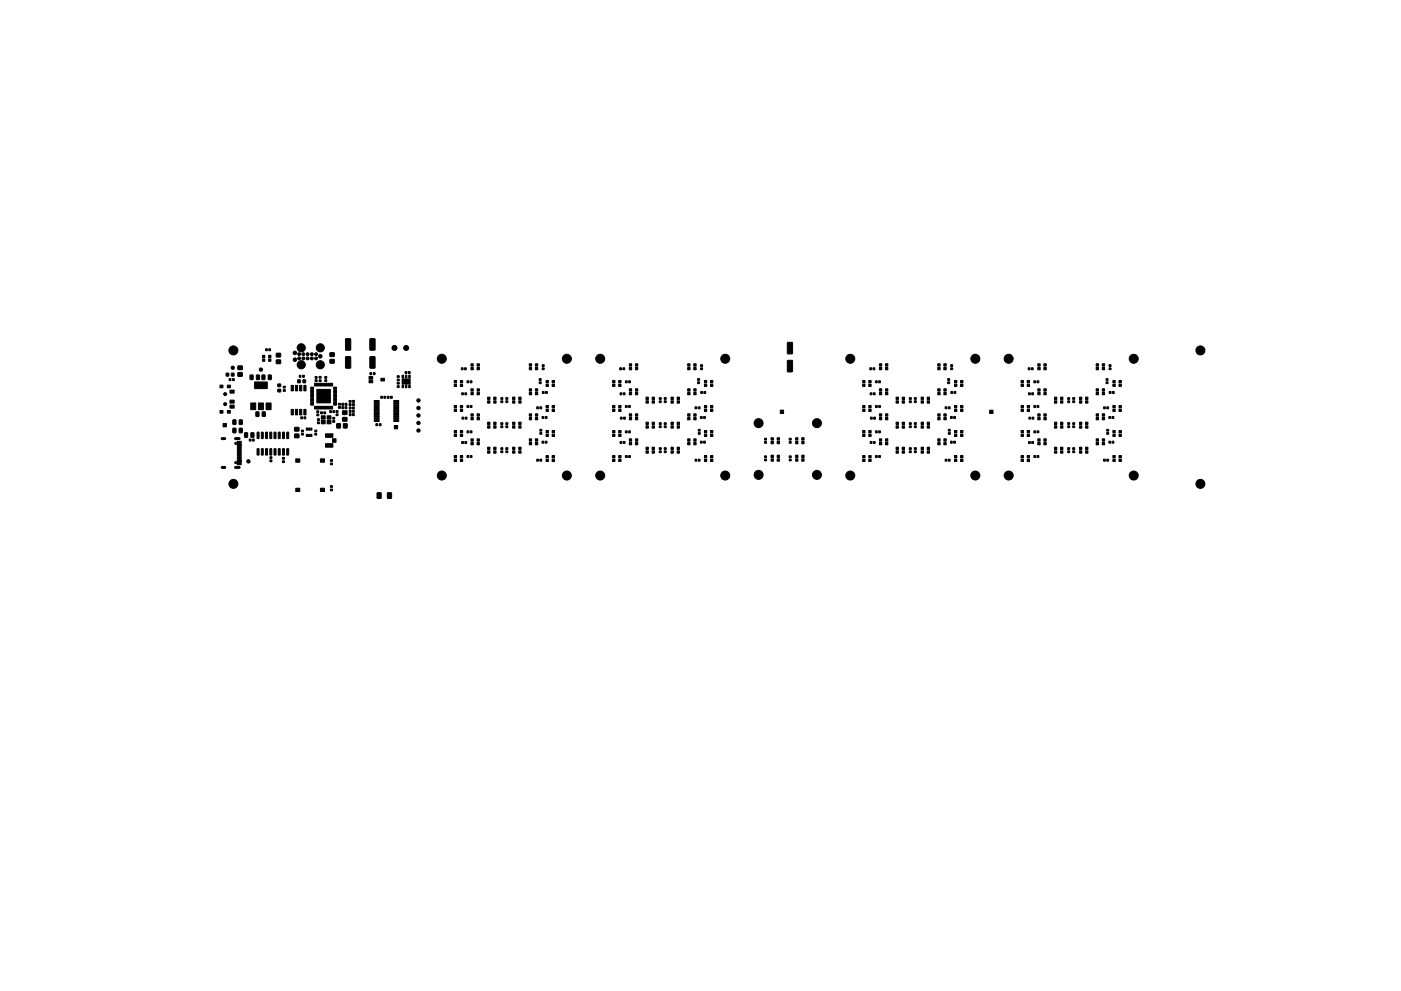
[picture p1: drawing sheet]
<svg xmlns="http://www.w3.org/2000/svg" width="420mm" height="297mm" viewBox="0 0 420 297" stroke-linecap="round" stroke-linejoin="round" font-family="sans-serif">
<g fill="#000" stroke="#000" stroke-width=".3">
<path d="M66 115.4h.9v.8h-.9zM67.8 111.9h.8v.8h-.8zM68.7 113.5h.5v.6h-.5zM68.2 115.4h.9v.8h-.9zM69.4 111.9h.8v.8h-.8zM69.8 113.5h.4v.6h-.4zM69 116.9h1.2v.9h-1.2zM71.4 111.7h1.2v1.1h-1.2zM71.4 109.7h1.2v1.1h-1.2zM75 112.4l.9 .1-.1 1.3-.8-.1zM76.9 112.4l.9 .1-.1 1.3-.8-.1zM78.6 112.4l.9 .1-.2 1.3-.8-.1z"/>
<path d="M78.7 106.5h.7v.7h-.7zM78.7 107.6h.7v.7h-.7zM76.4 114.5h3.7v2h-3.7zM79.7 104.6h.5v.5h-.5zM80.5 112.4l.9 .1-.2 1.3-.8-.1zM80.6 107.6h.7v.7h-.7zM80.6 106.5h.7v.7h-.7zM80.6 104.6h.5v.5h-.5zM82.9 107.9h1.2v1.1h-1.2zM82.9 105.9h1.2v1.1h-1.2zM83.3 116.7h.9v.7h-.9zM83.3 115.1h.9v.8h-.9z"/>
<path d="M85 116.8h.5v.5h-.5zM85 115.8h.5v.5h-.5zM87.3 115.5h.7v1.7h-.7zM88.6 115.5h.6v1.7h-.6zM89.3 113.9h.7v.8h-.7zM89.8 112.5h.4v.6h-.4zM89.9 115.5h.6v1.7h-.6zM90.8 112.5h.5v.6h-.5zM90.9 113.9h.7v.8h-.7zM91.1 115.5h.7v1.7h-.7zM93.2 116h.8v.2h-.8zM93.2 116.4h.8v.2h-.8z"/>
<path d="M93.2 116.8h.8v.2h-.8zM93.2 117.2h.8v.2h-.8zM93.2 117.6h.8v.2h-.8zM93.2 118h.8v.2h-.8zM93.2 118.4h.8v.2h-.8zM93.2 118.8h.8v.2h-.8zM93.2 119.2h.8v.2h-.8zM93.2 119.6h.8v.2h-.8zM94.4 114.9h.1v.8h-.1zM94.5 113.8h.6v.5h-.6zM94.5 112.9h.6v.5h-.6zM94.8 114.9h.2v.8h-.2z"/>
<path d="M95.1 114.9h.3v.8h-.3zM95.5 114.9h.2v.8h-.2zM96 114.9h.1v.8h-.1zM95.7 112.9h.6v.4h-.6zM95.7 113.9h.6v.4h-.6zM96.4 114.9h.1v.8h-.1zM96.8 114.9h.2v.8h-.2zM97.1 114.9h.3v.8h-.3zM97.4 113.8h.6v.5h-.6zM97.4 112.9h.6v.5h-.6zM97.5 114.9h.3v.8h-.3zM98 114.9h.1v.8h-.1z"/>
<path d="M98.4 114.9h.1v.8h-.1zM98.8 114.9h.2v.8h-.2zM95 116.7h4.1v4.1h-4.1zM99.1 114.9h.3v.8h-.3zM99.5 114.9h.3v.8h-.3zM99 105.8h1.2v1h-1.2zM99 107.8h1.2v1h-1.2zM100.1 119.6h.8v.2h-.8zM100.1 119.2h.8v.2h-.8zM100.1 118.8h.8v.2h-.8zM100.1 118.4h.8v.2h-.8zM100.1 118h.8v.2h-.8z"/>
<path d="M100.1 117.6h.8v.2h-.8zM100.1 117.2h.8v.2h-.8zM100.1 116.8h.8v.2h-.8zM100.1 116.4h.8v.2h-.8zM100.1 116h.8v.2h-.8zM103.7 101.6h1.5l-.2 3.4-1.4-.2zM103.7 107h1.5l-.2 3.4-1.4-.2zM111 111.7h.4v.6h-.4zM110.7 113.9h1.1v.8h-1.1zM110.7 112.8h1.1v.8h-1.1zM112 111.7h.5v.6h-.5zM111 101.6h1.5l-.2 3.4-1.4-.2z"/>
<path d="M111 107h1.5l-.2 3.4-1.4-.2zM114.2 118.8h.5v.6h-.5zM114.2 113.4h1.1v.8h-1.1zM115.2 118.8h.4v.6h-.4zM116.2 118.8h.5v.6h-.5zM117.1 118.8h.5v.6h-.5zM119.1 113.7h.6v.4h-.6zM119.1 112.6h.6v.5h-.6zM119.1 114.6h.6v.5h-.6zM119.1 115.7h.6v.4h-.6zM120.6 115.4h.4v.8h-.4zM120.6 112.5h.4v.8h-.4z"/>
<path d="M121.5 111.4h.5v.5h-.5zM121.6 115.4h.4v.8h-.4zM121.6 112.5h.4v.8h-.4zM122.5 111.4h.5v.5h-.5zM120.6 113.6h2.4v1.5h-2.4zM122.6 115.4h.4v.8h-.4zM122.6 112.5h.4v.8h-.4zM136.2 114h.7v.7h-.7zM136.2 115.1h.7v.7h-.7zM138.1 115.1h.7v.7h-.7zM138.1 114h.7v.7h-.7zM138.4 110.3h.5v.5h-.5z"/>
<path d="M138.5 117.8h.5v.5h-.5zM139.3 110.3h.5v.5h-.5zM139.4 117.8h.5v.5h-.5zM140.1 114.2h.5v.5h-.5zM141 114.2h.5v.5h-.5zM141.2 109h.7v.7h-.7zM141.2 110.1h.7v.7h-.7zM141.2 116.5h.7v.7h-.7zM141.2 117.6h.7v.7h-.7zM143.1 110.1h.7v.7h-.7zM143.1 109h.7v.7h-.7zM143.1 117.6h.7v.7h-.7z"/>
<path d="M143.1 116.5h.7v.7h-.7zM146.2 119h.7v.7h-.7zM148.1 119h.7v.7h-.7zM150.2 119.2h.6v.5h-.6zM151.7 119.2h.6v.5h-.6zM153.7 119h.7v.7h-.7zM155.6 119h.7v.7h-.7zM158.7 109h.7v.7h-.7zM158.7 110.1h.7v.7h-.7zM158.7 116.5h.7v.7h-.7zM158.7 117.6h.7v.7h-.7zM160.6 110.1h.7v.7h-.7z"/>
<path d="M160.6 109h.7v.7h-.7zM160.6 117.6h.7v.7h-.7zM160.6 116.5h.7v.7h-.7zM161.7 114.5h.6v.5h-.6zM161.7 113.5h.6v.5h-.6zM162.7 117.4h.5v.5h-.5zM162.6 110.3h.6v.5h-.6zM162.6 109.3h.6v.5h-.6zM163.6 117.4h.5v.5h-.5zM163.8 114h.7v.7h-.7zM163.8 115.1h.7v.7h-.7zM165.6 115.1h.7v.7h-.7z"/>
<path d="M165.6 114h.7v.7h-.7zM183.7 114h.7v.7h-.7zM183.7 115.1h.7v.7h-.7zM185.6 115.1h.7v.7h-.7zM185.6 114h.7v.7h-.7zM185.9 110.3h.5v.5h-.5zM186 117.8h.5v.5h-.5zM186.8 110.3h.5v.5h-.5zM186.9 117.8h.5v.5h-.5zM187.6 114.2h.5v.5h-.5zM188.5 114.2h.5v.5h-.5zM188.7 109h.7v.7h-.7z"/>
<path d="M188.7 110.1h.7v.7h-.7zM188.7 116.5h.7v.7h-.7zM188.7 117.6h.7v.7h-.7zM190.6 110.1h.7v.7h-.7zM190.6 109h.7v.7h-.7zM190.6 117.6h.7v.7h-.7zM190.6 116.5h.7v.7h-.7zM193.7 119h.7v.7h-.7zM195.6 119h.7v.7h-.7zM197.7 119.2h.6v.5h-.6zM199.2 119.2h.6v.5h-.6zM201.2 119h.7v.7h-.7z"/>
<path d="M203.1 119h.7v.7h-.7zM206.2 109h.7v.7h-.7zM206.2 110.1h.7v.7h-.7zM206.2 116.5h.7v.7h-.7zM206.2 117.6h.7v.7h-.7zM208.1 110.1h.7v.7h-.7zM208.1 109h.7v.7h-.7zM208.1 117.6h.7v.7h-.7zM208.1 116.5h.7v.7h-.7zM209.2 114.5h.6v.5h-.6zM209.2 113.5h.6v.5h-.6zM210.2 117.4h.5v.5h-.5z"/>
<path d="M210.1 110.3h.6v.5h-.6zM210.1 109.3h.6v.5h-.6zM211.1 117.4h.5v.5h-.5zM211.3 114h.7v.7h-.7zM211.3 115.1h.7v.7h-.7zM213.1 115.1h.7v.7h-.7zM213.1 114h.7v.7h-.7zM236.2 108.1h1.5l-.2 3.4-1.4-.2zM236.2 102.7h1.5l-.2 3.4-1.4-.2zM258.7 114h.7v.7h-.7zM258.7 115.1h.7v.7h-.7zM260.6 115.1h.6v.7h-.6z"/>
<path d="M260.6 114h.6v.7h-.6zM260.9 110.3h.5v.5h-.5zM261 117.8h.5v.5h-.5zM261.8 110.3h.5v.5h-.5zM261.9 117.8h.5v.5h-.5zM262.6 114.2h.5v.5h-.5zM263.5 114.2h.5v.5h-.5zM263.7 116.5h.7v.7h-.7zM263.7 117.6h.7v.7h-.7zM263.7 109h.7v.7h-.7zM263.7 110.1h.7v.7h-.7zM265.6 117.6h.7v.7h-.7z"/>
<path d="M265.6 116.5h.7v.7h-.7zM265.6 110.1h.7v.7h-.7zM265.6 109h.7v.7h-.7zM268.7 119h.7v.7h-.7zM270.6 119h.7v.7h-.7zM272.7 119.2h.6v.5h-.6zM274.2 119.2h.6v.5h-.6zM276.2 119h.7v.7h-.7zM278.1 119h.7v.7h-.7zM281.2 116.5h.7v.7h-.7zM281.2 117.6h.7v.7h-.7zM281.2 109h.7v.7h-.7z"/>
<path d="M281.2 110.1h.7v.7h-.7zM283.1 117.6h.7v.7h-.7zM283.1 116.5h.7v.7h-.7zM283.1 110.1h.7v.7h-.7zM283.1 109h.7v.7h-.7zM284.2 114.5h.6v.5h-.6zM284.2 113.5h.6v.5h-.6zM285.2 117.4h.5v.5h-.5zM285.1 110.3h.6v.5h-.6zM285.1 109.3h.6v.5h-.6zM286.1 117.4h.5v.5h-.5zM286.3 114h.7v.7h-.7z"/>
<path d="M286.3 115.1h.7v.7h-.7zM288.1 115.1h.7v.7h-.7zM288.1 114h.7v.7h-.7zM306.2 114h.7v.7h-.7zM306.2 115.1h.7v.7h-.7zM308.1 115.1h.6v.7h-.6zM308.1 114h.6v.7h-.6zM308.4 110.3h.5v.5h-.5zM308.5 117.8h.5v.5h-.5zM309.3 110.3h.5v.5h-.5zM309.4 117.8h.5v.5h-.5zM310.1 114.2h.5v.5h-.5z"/>
<path d="M311 114.2h.5v.5h-.5zM311.2 109h.7v.7h-.7zM311.2 110.1h.7v.7h-.7zM311.2 116.5h.7v.7h-.7zM311.2 117.6h.7v.7h-.7zM313.1 110.1h.7v.7h-.7zM313.1 109h.7v.7h-.7zM313.1 117.6h.7v.7h-.7zM313.1 116.5h.7v.7h-.7zM316.2 119h.7v.7h-.7zM318.1 119h.7v.7h-.7zM320.2 119.2h.6v.5h-.6z"/>
<path d="M321.7 119.2h.6v.5h-.6zM323.7 119h.7v.7h-.7zM325.6 119h.7v.7h-.7zM328.7 116.5h.7v.7h-.7zM328.7 117.6h.7v.7h-.7zM328.7 109h.7v.7h-.7zM328.7 110.1h.7v.7h-.7zM330.6 117.6h.7v.7h-.7zM330.6 116.5h.7v.7h-.7zM330.6 110.1h.7v.7h-.7zM330.6 109h.7v.7h-.7zM331.7 114.5h.6v.5h-.6z"/>
<path d="M331.7 113.5h.6v.5h-.6zM332.7 117.4h.5v.5h-.5zM332.6 110.3h.6v.5h-.6zM332.6 109.3h.6v.5h-.6zM333.6 117.4h.5v.5h-.5zM333.8 114h.7v.7h-.7zM333.8 115.1h.7v.7h-.7zM335.6 115.1h.7v.7h-.7zM335.6 114h.7v.7h-.7zM66 123h.9v.8h-.9zM66.9 126.9h1v1h-1zM68.2 123h.9v.8h-.9z"/>
<path d="M69.9 128.4l.9 .1-.2 1.2-.8-.1zM69.9 125.9l.9 .1-.2 1.2-.8-.1zM69 121.4h1.2v.9h-1.2zM69 119.9h1.2v.9h-1.2zM71.2 132.3h1.1v.6h-1.1zM71.2 133.1h1.1v.6h-1.1zM71.2 137.9h1.1v.6h-1.1zM71.2 138.7h1.1v.6h-1.1zM71.8 128.4l.9 .1-.2 1.2-.8-.1zM71.8 125.9l.9 .1-.2 1.2-.8-.1zM71.2 134.4h1.1v.3h-1.1zM71.2 135.4h1.1v.3h-1.1z"/>
<path d="M71.2 135.9h1.1v.3h-1.1zM71.2 136.9h1.1v.3h-1.1zM71.2 137.4h1.1v.3h-1.1zM71.2 136.4h1.1v.3h-1.1zM71.2 134.9h1.1v.3h-1.1zM71.2 133.9h1.1v.3h-1.1zM73.4 129.7l.9 .1-.2 1.3-.8-.1zM74.8 131.6h.5v.6h-.5zM75.3 129.7l.9 .1-.2 1.3-.8-.1zM75.7 131.6h.5v.6h-.5zM75.2 120.8h1.5v2h-1.5zM77.1 134.5l.6 .1-.1 1.8-.5-.1z"/>
<path d="M77.1 129.6h.6l-.1 1.9-.5-.1zM76.8 123.5l.9 .1-.2 1.2-.8-.1zM78.4 134.5l.6 .1-.1 1.8-.5-.1zM78.4 129.6h.6l-.1 1.9-.5-.1zM77.5 120.8h1.5v2h-1.5zM78.7 123.5l.9 .1-.2 1.2-.8-.1zM79.7 134.5l.5 .1-.1 1.8-.5-.1zM79.7 129.6h.5l-.1 1.9-.5-.1zM80.9 134.5l.6 .1-.1 1.8-.5-.1zM80.9 129.6h.6l-.1 1.9-.5-.1zM79.8 120.8h1.5v2h-1.5zM81 136.9h.5v.5h-.5z"/>
<path d="M81 137.9h.5v.5h-.5zM82.2 134.5l.6 .1-.1 1.8-.5-.1zM82.2 129.6h.6l-.1 1.9-.5-.1zM83.5 134.5l.5 .1v1.8l-.5-.1zM83.5 129.6h.5v1.9l-.5-.1zM84.8 134.5l.5 .1-.1 1.8-.5-.1zM84.8 129.6h.5l-.1 1.9-.5-.1zM84.7 137.1h.6v.5h-.6zM84.7 138.2h.6v.4h-.6zM86 134.5l.6 .1-.1 1.8-.5-.1zM86 129.6h.6l-.1 1.9-.5-.1zM87.3 122.7h.7v1.7h-.7z"/>
<path d="M88.4 130.1h1.2v1.1h-1.2zM88.4 128.1h1.2v1.1h-1.2zM88.6 122.7h.6v1.7h-.6zM88.7 137.5h1.2v1h-1.2zM89.9 122.7h.6v1.7h-.6zM90.2 125h.5v.5h-.5zM90.4 128.9h.6v.5h-.6zM90.4 129.9h.6v.5h-.6zM91.1 122.7h.7v1.7h-.7zM91.2 125h.5v.5h-.5zM91.8 130.2h.5v.6h-.5zM91.8 128.3h.5v.6h-.5z"/>
<path d="M92.5 130.2h.4v.6h-.4zM92.5 128.3h.4v.6h-.4zM93.2 120h.8v.2h-.8zM93.2 120.4h.8v.2h-.8zM93.2 120.8h.8v.2h-.8zM93.2 121.2h.8v.2h-.8zM93.1 130.2h.4v.6h-.4zM93.1 128.3h.4v.6h-.4zM94.4 129.9h.6v.5h-.6zM94.4 128.9h.6v.5h-.6zM94.4 121.8h.1v.8h-.1zM94.8 121.8h.2v.8h-.2z"/>
<path d="M95.2 126.5h.6v.5h-.6zM95.2 125.5h.6v.5h-.6zM95.1 121.8h.3v.8h-.3zM95 123.2h.6v.4h-.6zM95 124.1h.6v.5h-.6zM95.5 121.8h.2v.8h-.2zM96.1 137.5h1.2v1h-1.2zM96 121.8h.1v.8h-.1zM96.4 126h1.1v1h-1.1zM96.4 124.6h1.1v1h-1.1zM96.4 121.8h.1v.8h-.1zM96.2 123.5h.5v.5h-.5z"/>
<path d="M96.8 121.8h.2v.8h-.2zM97.1 121.8h.3v.8h-.3zM97.6 130h2.2v1.1h-2.2zM97.6 133h2.2v1h-2.2zM97.1 123.5h.5v.5h-.5zM97.5 121.8h.3v.8h-.3zM98.1 126h1.2v1h-1.2zM98.1 124.6h1.2v1h-1.2zM98 121.8h.1v.8h-.1zM98.4 121.8h.1v.8h-.1zM98.9 123.1h.5v.6h-.5zM98.8 121.8h.2v.8h-.2z"/>
<path d="M99.1 138.8h.6v.5h-.6zM99.1 137.8h.6v.5h-.6zM99.1 121.8h.3v.8h-.3zM99.7 131.5h1.1v1.1h-1.1zM99.5 121.8h.3v.8h-.3zM99.9 123.1h.4v.6h-.4zM99.8 126.1h.6v.5h-.6zM99.8 125.1h.6v.5h-.6zM100.1 121.2h.8v.2h-.8zM100.1 120.8h.8v.2h-.8zM100.1 120.4h.8v.2h-.8zM100.1 120h.8v.2h-.8z"/>
<path d="M101 127h1.1v1.3h-1.1zM100.8 123.1h.6v.5h-.6zM100.8 124.1h.6v.5h-.6zM101.5 120.9h.6v.5h-.6zM101.5 121.9h.6v.5h-.6zM103 127h1.1v1.3h-1.1zM102.6 121.9h.4v.6h-.4zM102.5 120.9h.5v.6h-.5zM102.8 123.2h1.2v1h-1.2zM102.8 125.2h1.2v1h-1.2zM103.5 121.9h.5v.6h-.5zM103.5 120.9h.5v.6h-.5z"/>
<path d="M104.7 120.1h.6v.4h-.6zM104.7 121h.6v.5h-.6zM104.8 122h.5v.6h-.5zM104.8 124h.5v.6h-.5zM104.8 123h.5v.6h-.5zM105.7 121h.6v.5h-.6zM105.7 120h.6v.6h-.6zM105.7 122h.5v.6h-.5zM105.7 124h.5v.6h-.5zM105.7 123h.5v.6h-.5zM112.8 127h.4v.6h-.4zM112.2 120h1.5v.5h-1.5z"/>
<path d="M112.2 120.7h1.5v.4h-1.5zM112.2 121.3h1.5v.5h-1.5zM112.2 122h1.5v.4h-1.5zM112.2 122.6h1.5v.5h-1.5zM112.2 123.3h1.5v.4h-1.5zM112.2 123.9h1.5v.5h-1.5zM112.2 124.6h1.5v.4h-1.5zM112.2 125.2h1.5v.5h-1.5zM112.2 125.9h1.5v.4h-1.5zM113.8 127h.4v.6h-.4zM118.2 127.5h1v1h-1zM118.1 125.9h1.5v.4h-1.5z"/>
<path d="M118.1 125.2h1.5v.5h-1.5zM118.1 124.6h1.5v.4h-1.5zM118.1 123.9h1.5v.5h-1.5zM118.1 123.3h1.5v.4h-1.5zM118.1 122.6h1.5v.5h-1.5zM118.1 122h1.5v.4h-1.5zM118.1 121.3h1.5v.5h-1.5zM118.1 120.7h1.5v.4h-1.5zM118.1 120h1.5v.5h-1.5zM136.2 136.5h.7v.7h-.7zM136.2 137.6h.7v.7h-.7zM136.2 129h.7v.7h-.7z"/>
<path d="M136.2 130.1h.7v.7h-.7zM136.2 121.5h.7v.7h-.7zM136.2 122.6h.7v.7h-.7zM138.1 137.6h.7v.7h-.7zM138.1 136.5h.7v.7h-.7zM138.1 130.1h.7v.7h-.7zM138.1 129h.7v.7h-.7zM138.1 122.6h.7v.7h-.7zM138.1 121.5h.7v.7h-.7zM138.5 132.4h.5v.5h-.5zM138.6 125.1h.5v.5h-.5zM139.4 132.4h.5v.5h-.5z"/>
<path d="M140.1 121.6h.5v.5h-.5zM140.1 136.6h.5v.5h-.5zM140.1 129.2h.5v.5h-.5zM139.5 125.1h.5v.5h-.5zM141 121.6h.5v.5h-.5zM141 136.6h.5v.5h-.5zM141 129.2h.5v.5h-.5zM141.2 124h.7v.7h-.7zM141.2 125.1h.7v.7h-.7zM141.2 131.5h.7v.7h-.7zM141.2 132.6h.7v.7h-.7zM143.1 125.1h.7v.7h-.7z"/>
<path d="M143.1 124h.7v.7h-.7zM143.1 132.6h.7v.7h-.7zM143.1 131.5h.7v.7h-.7zM146.2 134h.7v.7h-.7zM146.2 135.1h.7v.7h-.7zM146.2 126.5h.7v.7h-.7zM146.2 127.6h.7v.7h-.7zM146.2 120.1h.7v.7h-.7zM148.1 135.1h.7v.7h-.7zM148.1 134h.7v.7h-.7zM148.1 127.6h.7v.7h-.7zM148.1 126.5h.7v.7h-.7z"/>
<path d="M148.1 120.1h.7v.7h-.7zM150.2 126.7h.6v.5h-.6zM150.2 127.7h.6v.5h-.6zM150.2 134.2h.6v.5h-.6zM150.2 135.2h.6v.5h-.6zM150.2 120.2h.6v.5h-.6zM151.7 135.2h.6v.5h-.6zM151.7 134.2h.6v.5h-.6zM151.7 120.2h.6v.4h-.6zM151.7 127.7h.6v.5h-.6zM151.7 126.7h.6v.5h-.6zM153.7 134h.7v.7h-.7z"/>
<path d="M153.7 135.1h.7v.7h-.7zM153.7 120.1h.7v.7h-.7zM153.7 126.5h.7v.7h-.7zM153.7 127.6h.7v.7h-.7zM155.6 135.1h.7v.7h-.7zM155.6 134h.7v.7h-.7zM155.6 120.1h.7v.7h-.7zM155.6 127.6h.7v.7h-.7zM155.6 126.5h.7v.7h-.7zM158.7 124h.7v.7h-.7zM158.7 125.1h.7v.7h-.7zM158.7 131.5h.7v.7h-.7z"/>
<path d="M158.7 132.6h.7v.7h-.7zM160.6 125.1h.7v.7h-.7zM160.6 124h.7v.7h-.7zM160.6 132.6h.7v.7h-.7zM160.6 131.5h.7v.7h-.7zM161 137.7h.5v.5h-.5zM161 122h.5v.5h-.5zM161.9 129.7h.6v.5h-.6zM161.9 128.7h.6v.5h-.6zM161.9 137.7h.5v.5h-.5zM161.9 122h.5v.5h-.5zM162.6 124.9h.5v.5h-.5z"/>
<path d="M162.6 132.3h.5v.5h-.5zM163.5 124.9h.5v.5h-.5zM163.5 132.3h.5v.5h-.5zM163.8 121.5h.7v.7h-.7zM163.8 122.6h.7v.7h-.7zM163.8 136.5h.7v.7h-.7zM163.8 137.6h.7v.7h-.7zM163.8 129h.7v.7h-.7zM163.8 130.1h.7v.7h-.7zM165.6 122.6h.7v.7h-.7zM165.6 121.5h.7v.7h-.7zM165.6 137.6h.7v.7h-.7z"/>
<path d="M165.6 136.5h.7v.7h-.7zM165.6 130.1h.7v.7h-.7zM165.6 129h.7v.7h-.7zM183.7 136.5h.7v.7h-.7zM183.7 137.6h.7v.7h-.7zM183.7 121.5h.7v.7h-.7zM183.7 122.6h.7v.7h-.7zM183.7 129h.7v.7h-.7zM183.7 130.1h.7v.7h-.7zM185.6 137.6h.7v.7h-.7zM185.6 136.5h.7v.7h-.7zM185.6 122.6h.7v.7h-.7z"/>
<path d="M185.6 121.5h.7v.7h-.7zM185.6 130.1h.7v.7h-.7zM185.6 129h.7v.7h-.7zM186 132.4h.5v.5h-.5zM186.1 125.1h.5v.5h-.5zM186.9 132.4h.5v.5h-.5zM187.6 136.6h.5v.5h-.5zM187.6 129.2h.5v.5h-.5zM187.6 121.6h.5v.5h-.5zM187 125.1h.5v.5h-.5zM188.5 136.6h.5v.5h-.5zM188.5 129.2h.5v.5h-.5z"/>
<path d="M188.5 121.6h.5v.5h-.5zM188.7 124h.7v.7h-.7zM188.7 125.1h.7v.7h-.7zM188.7 131.5h.7v.7h-.7zM188.7 132.6h.7v.7h-.7zM190.6 125.1h.7v.7h-.7zM190.6 124h.7v.7h-.7zM190.6 132.6h.7v.7h-.7zM190.6 131.5h.7v.7h-.7zM193.7 126.5h.7v.7h-.7zM193.7 127.6h.7v.7h-.7zM193.7 120.1h.7v.7h-.7z"/>
<path d="M193.7 134h.7v.7h-.7zM193.7 135.1h.7v.7h-.7zM195.6 127.6h.7v.7h-.7zM195.6 126.5h.7v.7h-.7zM195.6 120.1h.7v.7h-.7zM195.6 135.1h.7v.7h-.7zM195.6 134h.7v.7h-.7zM197.7 120.2h.6v.5h-.6zM197.7 134.2h.6v.5h-.6zM197.7 135.2h.6v.5h-.6zM197.7 126.7h.6v.5h-.6zM197.7 127.7h.6v.5h-.6z"/>
<path d="M199.2 127.7h.6v.5h-.6zM199.2 126.7h.6v.5h-.6zM199.2 120.2h.6v.4h-.6zM199.2 135.2h.6v.5h-.6zM199.2 134.2h.6v.5h-.6zM201.2 126.5h.7v.7h-.7zM201.2 127.6h.7v.7h-.7zM201.2 120.1h.7v.7h-.7zM201.2 134h.7v.7h-.7zM201.2 135.1h.7v.7h-.7zM203.1 127.6h.7v.7h-.7zM203.1 126.5h.7v.7h-.7z"/>
<path d="M203.1 120.1h.7v.7h-.7zM203.1 135.1h.7v.7h-.7zM203.1 134h.7v.7h-.7zM206.2 131.5h.7v.7h-.7zM206.2 132.6h.7v.7h-.7zM206.2 124h.7v.7h-.7zM206.2 125.1h.7v.7h-.7zM208.1 132.6h.7v.7h-.7zM208.1 131.5h.7v.7h-.7zM208.1 125.1h.7v.7h-.7zM208.1 124h.7v.7h-.7zM208.5 122h.5v.5h-.5z"/>
<path d="M208.5 137.7h.5v.5h-.5zM209.4 129.7h.6v.5h-.6zM209.4 128.7h.6v.5h-.6zM209.4 122h.5v.5h-.5zM209.4 137.7h.5v.5h-.5zM210.1 132.3h.5v.5h-.5zM210.1 124.9h.5v.5h-.5zM211 132.3h.5v.5h-.5zM211 124.9h.5v.5h-.5zM211.3 121.5h.7v.7h-.7zM211.3 122.6h.7v.7h-.7zM211.3 129h.7v.7h-.7z"/>
<path d="M211.3 130.1h.7v.7h-.7zM211.3 136.5h.7v.7h-.7zM211.3 137.6h.7v.7h-.7zM213.1 122.6h.7v.7h-.7zM213.1 121.5h.7v.7h-.7zM213.1 130.1h.7v.7h-.7zM213.1 129h.7v.7h-.7zM213.1 137.6h.7v.7h-.7zM213.1 136.5h.7v.7h-.7zM229.3 132.4h.5v.4h-.5zM229.3 131.4h.5v.5h-.5zM229.3 137.6h.5v.5h-.5z"/>
<path d="M229.3 136.7h.5v.5h-.5zM231.2 131.2h.7v.7h-.7zM231.2 132.3h.7v.7h-.7zM231.2 136.4h.7v.7h-.7zM231.2 137.5h.7v.7h-.7zM233.1 132.3h.7v.7h-.7zM233.1 131.2h.7v.7h-.7zM233.1 137.5h.7v.7h-.7zM233.1 136.4h.7v.7h-.7zM234 122.9h1v1h-1zM236.7 137.6h.5v.5h-.5zM236.7 136.7h.5v.5h-.5z"/>
<path d="M236.7 132.4h.5v.4h-.5zM236.7 131.4h.5v.5h-.5zM238.6 136.4h.7v.7h-.7zM238.6 137.5h.7v.7h-.7zM238.6 131.2h.7v.7h-.7zM238.6 132.3h.7v.7h-.7zM240.4 137.5h.7v.7h-.7zM240.4 136.4h.7v.7h-.7zM240.4 132.3h.7v.7h-.7zM240.4 131.2h.7v.7h-.7zM258.7 129h.7v.7h-.7zM258.7 130.1h.7v.7h-.7z"/>
<path d="M258.7 136.5h.7v.7h-.7zM258.7 137.6h.7v.7h-.7zM258.7 121.5h.7v.7h-.7zM258.7 122.6h.7v.7h-.7zM260.6 130.1h.6v.7h-.6zM260.6 129h.6v.7h-.6zM260.6 137.6h.6v.7h-.6zM260.6 136.5h.6v.7h-.6zM260.6 122.6h.6v.7h-.6zM260.6 121.5h.6v.7h-.6zM261 132.4h.5v.5h-.5zM261.1 125.1h.5v.5h-.5z"/>
<path d="M261.9 132.4h.5v.5h-.5zM262.6 136.6h.5v.5h-.5zM262.6 121.6h.5v.5h-.5zM262.6 129.2h.5v.5h-.5zM262 125.1h.5v.5h-.5zM263.5 136.6h.5v.5h-.5zM263.5 121.6h.5v.5h-.5zM263.5 129.2h.5v.5h-.5zM263.7 124h.7v.7h-.7zM263.7 125.1h.7v.7h-.7zM263.7 131.5h.7v.7h-.7zM263.7 132.6h.7v.7h-.7z"/>
<path d="M265.6 125.1h.7v.7h-.7zM265.6 124h.7v.7h-.7zM265.6 132.6h.7v.7h-.7zM265.6 131.5h.7v.7h-.7zM268.7 120.1h.7v.7h-.7zM268.7 134h.7v.7h-.7zM268.7 135.1h.7v.7h-.7zM268.7 126.5h.7v.7h-.7zM268.7 127.6h.7v.7h-.7zM270.6 120.1h.7v.7h-.7zM270.6 135.1h.7v.7h-.7zM270.6 134h.7v.7h-.7z"/>
<path d="M270.6 127.6h.7v.7h-.7zM270.6 126.5h.7v.7h-.7zM272.7 134.2h.6v.5h-.6zM272.7 135.2h.6v.5h-.6zM272.7 120.2h.6v.5h-.6zM272.7 126.7h.6v.5h-.6zM272.7 127.7h.6v.5h-.6zM274.2 127.7h.6v.5h-.6zM274.2 126.7h.6v.5h-.6zM274.2 135.2h.6v.5h-.6zM274.2 134.2h.6v.5h-.6zM274.2 120.2h.6v.4h-.6z"/>
<path d="M276.2 126.5h.7v.7h-.7zM276.2 127.6h.7v.7h-.7zM276.2 134h.7v.7h-.7zM276.2 135.1h.7v.7h-.7zM276.2 120.1h.7v.7h-.7zM278.1 127.6h.7v.7h-.7zM278.1 126.5h.7v.7h-.7zM278.1 135.1h.7v.7h-.7zM278.1 134h.7v.7h-.7zM278.1 120.1h.7v.7h-.7zM281.2 131.5h.7v.7h-.7zM281.2 132.6h.7v.7h-.7z"/>
<path d="M281.2 124h.7v.7h-.7zM281.2 125.1h.7v.7h-.7zM283.1 132.6h.7v.7h-.7zM283.1 131.5h.7v.7h-.7zM283.1 125.1h.7v.7h-.7zM283.1 124h.7v.7h-.7zM283.5 137.7h.5v.5h-.5zM283.5 122h.5v.5h-.5zM284.4 129.7h.6v.5h-.6zM284.4 128.7h.6v.5h-.6zM284.4 137.7h.5v.5h-.5zM284.4 122h.5v.5h-.5z"/>
<path d="M285.1 124.9h.5v.5h-.5zM285.1 132.3h.5v.5h-.5zM286 124.9h.5v.5h-.5zM286 132.3h.5v.5h-.5zM286.3 129h.7v.7h-.7zM286.3 130.1h.7v.7h-.7zM286.3 121.5h.7v.7h-.7zM286.3 122.6h.7v.7h-.7zM286.3 136.5h.7v.7h-.7zM286.3 137.6h.7v.7h-.7zM288.1 130.1h.7v.7h-.7zM288.1 129h.7v.7h-.7z"/>
<path d="M288.1 122.6h.7v.7h-.7zM288.1 121.5h.7v.7h-.7zM288.1 137.6h.7v.7h-.7zM288.1 136.5h.7v.7h-.7zM296.8 122.9h1v1h-1zM306.2 121.5h.7v.7h-.7zM306.2 122.6h.7v.7h-.7zM306.2 136.5h.7v.7h-.7zM306.2 137.6h.7v.7h-.7zM306.2 129h.7v.7h-.7zM306.2 130.1h.7v.7h-.7zM308.1 122.6h.6v.7h-.6z"/>
<path d="M308.1 121.5h.6v.7h-.6zM308.1 137.6h.6v.7h-.6zM308.1 136.5h.6v.7h-.6zM308.1 130.1h.6v.7h-.6zM308.1 129h.6v.7h-.6zM308.5 132.4h.5v.5h-.5zM308.6 125.1h.5v.5h-.5zM309.4 132.4h.5v.5h-.5zM310.1 121.6h.5v.5h-.5zM310.1 129.2h.5v.5h-.5zM310.1 136.6h.5v.5h-.5zM309.5 125.1h.5v.5h-.5z"/>
<path d="M311 121.6h.5v.5h-.5zM311 129.2h.5v.5h-.5zM311 136.6h.5v.5h-.5zM311.2 131.5h.7v.7h-.7zM311.2 132.6h.7v.7h-.7zM311.2 124h.7v.7h-.7zM311.2 125.1h.7v.7h-.7zM313.1 132.6h.7v.7h-.7zM313.1 131.5h.7v.7h-.7zM313.1 125.1h.7v.7h-.7zM313.1 124h.7v.7h-.7zM316.2 126.5h.7v.7h-.7z"/>
<path d="M316.2 127.6h.7v.7h-.7zM316.2 120.1h.7v.7h-.7zM316.2 134h.7v.7h-.7zM316.2 135.1h.7v.7h-.7zM318.1 127.6h.7v.7h-.7zM318.1 126.5h.7v.7h-.7zM318.1 120.1h.7v.7h-.7zM318.1 135.1h.7v.7h-.7zM318.1 134h.7v.7h-.7zM320.2 120.2h.6v.5h-.6zM320.2 134.2h.6v.5h-.6zM320.2 135.2h.6v.5h-.6z"/>
<path d="M320.2 126.7h.6v.5h-.6zM320.2 127.7h.6v.5h-.6zM321.7 135.2h.6v.5h-.6zM321.7 134.2h.6v.5h-.6zM321.7 127.7h.6v.5h-.6zM321.7 126.7h.6v.5h-.6zM321.7 120.2h.6v.4h-.6zM323.7 126.5h.7v.7h-.7zM323.7 127.6h.7v.7h-.7zM323.7 120.1h.7v.7h-.7zM323.7 134h.7v.7h-.7zM323.7 135.1h.7v.7h-.7z"/>
<path d="M325.6 127.6h.7v.7h-.7zM325.6 126.5h.7v.7h-.7zM325.6 120.1h.7v.7h-.7zM325.6 135.1h.7v.7h-.7zM325.6 134h.7v.7h-.7zM328.7 124h.7v.7h-.7zM328.7 125.1h.7v.7h-.7zM328.7 131.5h.7v.7h-.7zM328.7 132.6h.7v.7h-.7zM330.6 125.1h.7v.7h-.7zM330.6 124h.7v.7h-.7zM330.6 132.6h.7v.7h-.7z"/>
<path d="M330.6 131.5h.7v.7h-.7zM331 122h.5v.5h-.5zM331 137.7h.5v.5h-.5zM331.9 129.7h.6v.5h-.6zM331.9 128.7h.6v.5h-.6zM331.9 122h.5v.5h-.5zM331.9 137.7h.5v.5h-.5zM332.6 124.9h.5v.5h-.5zM332.6 132.3h.5v.5h-.5zM333.5 124.9h.5v.5h-.5zM333.5 132.3h.5v.5h-.5zM333.8 129h.7v.7h-.7z"/>
<path d="M333.8 130.1h.7v.7h-.7zM333.8 136.5h.7v.7h-.7zM333.8 137.6h.7v.7h-.7zM333.8 121.5h.7v.7h-.7zM333.8 122.6h.7v.7h-.7zM335.6 130.1h.7v.7h-.7zM335.6 129h.7v.7h-.7zM335.6 137.6h.7v.7h-.7zM335.6 136.5h.7v.7h-.7zM335.6 122.6h.7v.7h-.7zM335.6 121.5h.7v.7h-.7zM88.7 146.3h1.2v1h-1.2z"/>
<path d="M96.1 146.3h1.2v1h-1.2zM99.1 145.6h.6v.5h-.6zM99.1 146.6h.6v.5h-.6zM113.1 147.7h1.2v1.6h-1.2zM116.2 147.7h1.2v1.6h-1.2z"/>
<circle cx="67.5" cy="118.1" r=".45"/>
<circle cx="69.8" cy="110.2" r=".5"/>
<circle cx="70" cy="105" r="1.35"/>
<circle cx="78.2" cy="110.8" r=".5"/>
<circle cx="88.4" cy="107.8" r=".53"/>
<circle cx="88.4" cy="105.8" r=".53"/>
<circle cx="89.7" cy="107.4" r=".43"/>
<circle cx="89.7" cy="106.2" r=".43"/>
<circle cx="90.3" cy="104.3" r="1.23"/>
<circle cx="90.3" cy="109.3" r="1.23"/>
<circle cx="91" cy="106.2" r=".43"/>
<circle cx="91" cy="107.4" r=".43"/>
<circle cx="92.2" cy="106.2" r=".43"/>
<circle cx="92.2" cy="107.4" r=".43"/>
<circle cx="93.5" cy="106.2" r=".43"/>
<circle cx="93.5" cy="107.4" r=".43"/>
<circle cx="94.8" cy="106.2" r=".43"/>
<circle cx="94.8" cy="107.4" r=".43"/>
<circle cx="96.1" cy="104.3" r="1.23"/>
<circle cx="96.1" cy="109.3" r="1.23"/>
<circle cx="96.1" cy="106.8" r=".53"/>
<circle cx="118.3" cy="104.3" r=".75"/>
<circle cx="121.8" cy="104.3" r=".75"/>
<circle cx="132.5" cy="107.5" r="1.35"/>
<circle cx="170" cy="107.5" r="1.35"/>
<circle cx="180" cy="107.5" r="1.35"/>
<circle cx="217.5" cy="107.5" r="1.35"/>
<circle cx="255" cy="107.5" r="1.35"/>
<circle cx="292.5" cy="107.5" r="1.35"/>
<circle cx="302.5" cy="107.5" r="1.35"/>
<circle cx="340" cy="107.5" r="1.35"/>
<circle cx="360" cy="105" r="1.35"/>
<circle cx="67.5" cy="121.1" r=".45"/>
<circle cx="70.7" cy="138.7" r=".3"/>
<circle cx="70.7" cy="132.9" r=".3"/>
<circle cx="74.5" cy="138.3" r=".5"/>
<circle cx="125.5" cy="129" r=".5"/>
<circle cx="125.5" cy="122.3" r=".5"/>
<circle cx="125.5" cy="126.8" r=".5"/>
<circle cx="125.5" cy="120" r=".5"/>
<circle cx="125.5" cy="124.5" r=".5"/>
<circle cx="227.5" cy="126.8" r="1.35"/>
<circle cx="245" cy="126.8" r="1.35"/>
<circle cx="70" cy="145" r="1.35"/>
<circle cx="132.5" cy="142.5" r="1.35"/>
<circle cx="170" cy="142.5" r="1.35"/>
<circle cx="180" cy="142.5" r="1.35"/>
<circle cx="217.5" cy="142.5" r="1.35"/>
<circle cx="227.5" cy="142.3" r="1.35"/>
<circle cx="245" cy="142.3" r="1.35"/>
<circle cx="255" cy="142.5" r="1.35"/>
<circle cx="292.5" cy="142.5" r="1.35"/>
<circle cx="302.5" cy="142.5" r="1.35"/>
<circle cx="340" cy="142.5" r="1.35"/>
<circle cx="360" cy="145" r="1.35"/>
</g>
<path d="M66.6 131.5h.8M70.6 131.5h1.1M66.6 140.1h.8M70.6 140.1h1.1" fill="none" stroke="#000" stroke-width=".9"/>
</svg>
